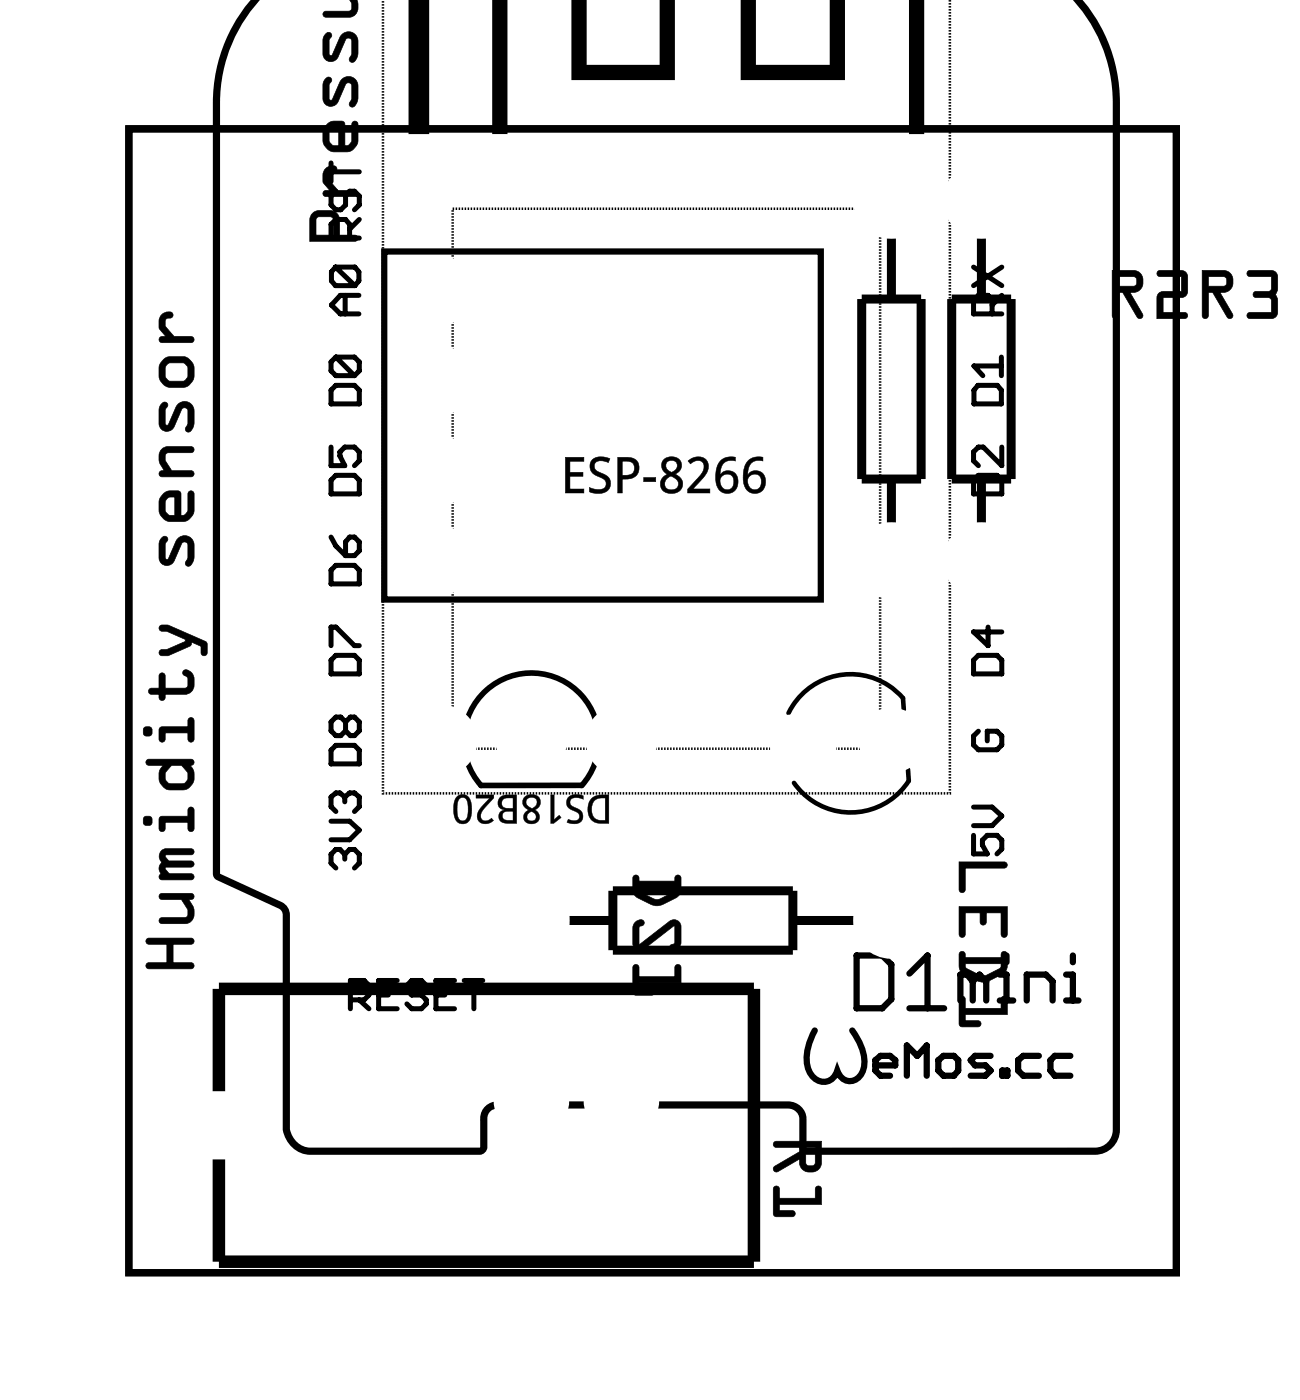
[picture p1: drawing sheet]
<svg xmlns="http://www.w3.org/2000/svg" width="37mm" height="40mm" viewBox="0 0 37 40" stroke-linecap="round" stroke-linejoin="round" font-family="sans-serif">
<path d="M3.6 3.6h29.6v32.3h-29.6z" fill="none" stroke="#000" stroke-width=".2"/>
<g fill="#000">
<path d="M11.5 -.1h5.1v1.9h2v-1.9h2.7v1.9h2.1v-1.9h2.7v3.9h-.4v-3.9h-1.9v2.4h-2.9v-2.4h-1.9v2.4h-2.9v-2.4h-1.8v3.9h-.4v-3.9h-1.8v3.9h-.6z"/>
<path d="M7.2 .1l.5-.2h22.2l.5 .2a4.3 4.3 0 0 1 1 2.8v29l-.1 .2-.1 .2-.3 .1h-8.1l-.1-1.1-.2-.1-.3-.1h-8.2l-.4 .2-.1 1.1h-4.7l-.3-.1-.2-.2-.1-.2v-6.2l-.2-.2-1.8-.8v-21.8a4.3 4.3 0 0 1 1-2.8zM7.1 0a4.5 4.5 0 0 0-1.1 2.9v21.8l.1 .1 1.9 .9v6.2a.83 .83 0 0 0 .8 .7h4.7l.3-.2v-1l.2-.1h8.2l.3 .1 .1 1 .2 .2h8.1a.71 .71 0 0 0 .7-.7v-29a4.5 4.5 0 0 0-1-2.9z"/>
<path d="M3.6 3.6h29.6v32.3h-29.6zM3.6 3.6v32.3h29.6v-32.3z"/>
<path d="M8.8 6l.2-.1 .4 .1 .2 .1v.5h.4l.1 .2h-1.4zM8.9 6.1v.5h.5v-.5zM9.2 4.8l.2-.1a.1 .1 0 0 1 .1 .1 .1 .1 0 0 1-.1 .1l-.1 .2 .2 .3h.5l.1 .1h-1v-.1h.2l-.2-.3zM9.2 3.5l.2-.1h.3l.1 .7 .1-.1v-.5l.2-.1v.7l-.3 .2-.5-.1-.2-.2v-.3zM9.3 3.6v.4l.3 .1v-.5zM9.2 2.2a.12 .12 0 0 1 .2 .1 .12 .12 0 0 1-.1 .1v.4l.3-.5a.27 .27 0 0 1 .3-.1 .27 .27 0 0 1 .2 .2l-.1 .6h-.1v-.2v-.5l-.1 .1-.3 .5a.22 .22 0 0 1-.2 .1 .22 .22 0 0 1-.2-.2v-.4zM9.2 .9a.12 .12 0 0 1 .2 .1 .12 .12 0 0 1-.1 .1v.5l.3-.5a.27 .27 0 0 1 .3-.2 .27 .27 0 0 1 .2 .3l-.1 .5h-.1v-.2v-.4h-.1l-.3 .5a.22 .22 0 0 1-.2 .1 .22 .22 0 0 1-.2-.2v-.4zM9.1 -.1h1h-.1a.29 .29 0 0 1 .1 .4 .29 .29 0 0 1-.2 .2h-.8l.1-.2h.7v-.2l-.2-.2zM9.1 -.1h1zM9.1 -.1h1zM9.3 -.1h.3zM9.1 -.1h1zM9.1 -.1h1zM9.3 -.1h.3zM9.1 -.1h1zM9.1 -.1h1zM9.1 -.1h1zM9.3 -.1h.6zM9.1 -.1h1z"/>
<path d="M8.8 6l.2-.1 .4 .1 .2 .1v.5h.4a.1 .1 0 0 1 .1 .1 .1 .1 0 0 1-.1 .1h-1.3v-.6zM8.8 6l-.1 .8h1.4l-.1-.2h-.4v-.5l-.2-.1zM9 6.2l-.1 .4h.5v-.4zM8.9 6.1h.5v.5h-.5zM9.2 4.8l.2-.1a.11 .11 0 0 1 .1 .1 .11 .11 0 0 1-.2 .1v.2l.2 .3h.5a.1 .1 0 0 1 .1 .1 .1 .1 0 0 1-.1 .1h-.8a.1 .1 0 0 1-.1-.1 .1 .1 0 0 1 .1-.1h.1l-.2-.3zM9.2 4.8l-.1 .4 .2 .2h-.2v.1h1l-.1-.1h-.5l-.2-.3v-.2l.2-.2zM9.2 3.5l.2-.1h.3v.7l.2-.1v-.5a.1 .1 0 0 1 .1-.1 .1 .1 0 0 1 .1 .1v.5l-.1 .2-.1 .1h-.5l-.3-.2v-.4zM9.2 3.5l-.1 .5 .2 .2 .5 .1 .2-.2 .1-.7-.2 .1v.5l-.1 .1h-.1v-.7h-.3zM9.3 3.7v.3l.3 .1v-.5zM9.3 3.6h.3v.5l-.3-.1zM9.2 2.2a.12 .12 0 0 1 .2 .1 .12 .12 0 0 1-.1 .1v.4l.3-.5a.28 .28 0 0 1 .3-.1 .28 .28 0 0 1 .2 .2l-.1 .6a.12 .12 0 0 1-.1-.1 .12 .12 0 0 1 0-.1v-.4l-.1-.1-.3 .7h-.3l-.1-.1a.71 .71 0 0 1 .1-.7zM9.2 2.2l-.1 .2v.4a.22 .22 0 0 0 .2 .2 .22 .22 0 0 0 .2-.1l.2-.5 .2-.1v.5v.2h.1l.1-.6a.27 .27 0 0 0-.2-.2 .27 .27 0 0 0-.3 .1l-.3 .5v-.4a.11 .11 0 0 0 .1-.2 .1 .1 0 0 0-.2 0zM9.2 .9a.12 .12 0 0 1 .2 .1 .12 .12 0 0 1-.1 .1v.5l.3-.5a.28 .28 0 0 1 .3-.2 .28 .28 0 0 1 .2 .3l-.1 .5a.12 .12 0 0 1-.1 0 .12 .12 0 0 1 0-.2v-.4h-.1l-.3 .6h-.3l-.1-.1a.71 .71 0 0 1 .1-.7zM9.2 .9l-.1 .2v.4a.22 .22 0 0 0 .2 .2 .22 .22 0 0 0 .2-.1l.2-.5h.2v.4v.2h.1l.1-.5a.27 .27 0 0 0-.2-.3 .27 .27 0 0 0-.3 .2l-.3 .5v-.5a.09 .09 0 0 0 .1-.1 .11 .11 0 0 0-.2-.1zM9.1 -.1h1h-.1a.28 .28 0 0 1 .1 .4 .28 .28 0 0 1-.2 .2h-.7a.1 .1 0 0 1-.1-.1 .1 .1 0 0 1 .1-.1h.6l.1-.2-.2-.2zM9.1 -.1h.7l.1 .2v.2h-.7l-.1 .2h.8a.35 .35 0 0 0 .2-.5zM9.1 -.1h1zM9.1 -.1h1zM9.1 -.1h1zM9.1 -.1h1zM9.3 -.1h.3zM9.3 -.1h.3zM9.1 -.1h1zM9.1 -.1h1zM9.1 -.1h1zM9.1 -.1h1zM9.3 -.1h.3zM9.3 -.1h.3zM9.1 -.1h1zM9.1 -.1h1zM9.1 -.1h1zM9.1 -.1h1zM9.1 -.1h1zM9.1 -.1h1zM9.3 -.1h.6zM9.3 -.1h.6zM9.1 -.1h1zM9.1 -.1h1z"/>
<path d="M16 12.9h.5v.1h-.4v.3h.4v.1h-.4v.4h.4v.1h-.5zM16.7 13l.4-.1h.1v.2a.2 .2 0 0 0-.3-.1 .2 .2 0 0 0-.1 .3 .35 .35 0 0 1 .4 .5 .35 .35 0 0 1-.6 .1l.1-.1a.22 .22 0 0 0 .3 0 .22 .22 0 0 0 0-.3l-.3-.2zM17.4 12.9h.3a.33 .33 0 0 1 .3 .4 .33 .33 0 0 1-.4 .2v.4h-.2zM17.6 13v.4h.1a.22 .22 0 0 0 .2-.3 .22 .22 0 0 0-.3-.1zM18.2 13.5h.3v.1h-.3zM18.7 13a.27 .27 0 0 1 .5-.1 .27 .27 0 0 1-.1 .5 .28 .28 0 0 1 .1 .4 .28 .28 0 0 1-.5 0 .28 .28 0 0 1 .1-.4l-.1-.2zM18.8 13.6a.19 .19 0 0 0 .3 0 .19 .19 0 0 0-.3 0zM18.8 13.2a.16 .16 0 0 0 .3 0 .16 .16 0 0 0-.3 0zM19.4 13a.34 .34 0 0 1 .6 0 .34 .34 0 0 1-.2 .5l-.2 .3h.4v.1h-.6v-.1l.3-.3a.24 .24 0 0 0 .2-.3 .24 .24 0 0 0-.3-.2l-.1 .1zM20.4 13l.3-.1 .1 .1a.32 .32 0 0 0-.4 .1 .32 .32 0 0 0-.1 .3 .32 .32 0 0 1 .5 .1 .32 .32 0 0 1-.2 .4 .32 .32 0 0 1-.4-.2v-.4zM20.3 13.6a.21 .21 0 0 0 .4 0 .21 .21 0 0 0-.4 0zM21.1 13l.4-.1v.1a.32 .32 0 0 0-.3 .1 .32 .32 0 0 0-.1 .3 .32 .32 0 0 1 .5 .1 .32 .32 0 0 1-.2 .4 .32 .32 0 0 1-.4-.2v-.4zM21.1 13.6a.21 .21 0 0 0 .4 0 .21 .21 0 0 0-.4 0z"/>
<path d="M15.9 12.9h.6v.1h-.4v.3h.4v.1h-.4v.4h.4v.1h-.6zM16 12.9v1h.5v-.1h-.4v-.4h.4v-.1h-.4v-.3h.4v-.1zM16.7 13l.4-.1h.1v.2a.2 .2 0 0 0-.3-.1 .2 .2 0 0 0-.1 .3l.2 .1a.31 .31 0 0 1 .2 .4 .31 .31 0 0 1-.5 .1h-.1l.1-.1a.21 .21 0 0 0 .3 0 .21 .21 0 0 0 0-.3l-.3-.2zM16.7 13v.2l.2 .2a.21 .21 0 0 1 .2 .3 .21 .21 0 0 1-.3 .1h-.2v.1a.33 .33 0 0 0 .5 0 .33 .33 0 0 0 0-.5h-.1a.22 .22 0 0 1-.2-.3 .22 .22 0 0 1 .4 0v-.2h-.1zM17.4 12.9h.3a.33 .33 0 0 1 .3 .4 .33 .33 0 0 1-.4 .2v.4h-.2zM17.4 12.9v1h.2v-.4a.32 .32 0 0 0 .4-.2 .32 .32 0 0 0-.3-.4zM17.6 13v.4h.1a.21 .21 0 0 0 .2-.3 .21 .21 0 0 0-.3-.1zM17.6 13a.24 .24 0 0 1 .3 .2 .24 .24 0 0 1-.3 .2zM18.2 13.5h.3v.1h-.3zM18.2 13.5v.1h.3v-.1zM18.7 13a.28 .28 0 0 1 .5-.1 .28 .28 0 0 1-.1 .5 .29 .29 0 0 1 .1 .4 .29 .29 0 0 1-.5 0 .29 .29 0 0 1 .1-.4l-.1-.2zM18.7 13v.2l.1 .2a.28 .28 0 0 0-.1 .4 .28 .28 0 0 0 .5 0 .28 .28 0 0 0-.2-.4 .27 .27 0 0 0 .2-.4 .27 .27 0 0 0-.5 0zM18.8 13.7a.18 .18 0 0 0 .3 0 .18 .18 0 0 0-.3 0zM18.8 13.7a.19 .19 0 0 1 .3 0 .19 .19 0 0 1-.3 0zM18.8 13.2a.15 .15 0 0 0 .3 0 .15 .15 0 0 0-.3 0zM18.8 13.2a.16 .16 0 0 1 .3 0 .16 .16 0 0 1-.3 0zM19.4 13a.35 .35 0 0 1 .6 0 .35 .35 0 0 1-.2 .5l-.2 .3h.4v.1h-.6v-.1l.3-.3a.24 .24 0 0 0 .2-.3 .24 .24 0 0 0-.3-.2l-.1 .1zM19.4 13l.1 .1a.23 .23 0 0 1 .4 0 .23 .23 0 0 1-.2 .3l-.3 .4v.1h.6v-.1h-.4l.1-.2a.35 .35 0 0 0 .3-.4 .35 .35 0 0 0-.3-.3zM20.4 13l.3-.1 .1 .1a.32 .32 0 0 0-.4 .1 .32 .32 0 0 0-.1 .3 .32 .32 0 0 1 .5 .1 .32 .32 0 0 1-.2 .4 .32 .32 0 0 1-.4-.2v-.4zM20.4 13a.58 .58 0 0 0 .1 .9 .31 .31 0 0 0 .4-.4 .31 .31 0 0 0-.6-.1 .33 .33 0 0 1 .1-.3 .33 .33 0 0 1 .4-.1v-.1zM20.3 13.6a.21 .21 0 0 0 .4 0 .21 .21 0 0 0-.4 0zM20.3 13.6a.22 .22 0 0 1 .4 0 .22 .22 0 0 1-.4 0zM21.1 13l.4-.1v.1a.32 .32 0 0 0-.3 .1 .32 .32 0 0 0-.1 .3 .32 .32 0 0 1 .5 .1 .32 .32 0 0 1-.2 .4 .32 .32 0 0 1-.4-.2v-.4zM21.1 13a.58 .58 0 0 0 .2 .9 .31 .31 0 0 0 .3-.4 .31 .31 0 0 0-.5-.1 .33 .33 0 0 1 .1-.3 .33 .33 0 0 1 .3-.1v-.1zM21.1 13.6a.21 .21 0 0 0 .4 0 .21 .21 0 0 0-.4 0zM21.1 13.6a.22 .22 0 0 1 .4 0 .22 .22 0 0 1-.4 0z"/>
<path d="M31.4 7.6h.6a.32 .32 0 0 1 .3 .4 .32 .32 0 0 1-.4 .3l.4 .6a.1 .1 0 0 1-.1 .1 .1 .1 0 0 1-.1 0l-.4-.7h-.1v.6a.1 .1 0 0 1-.1 .1 .1 .1 0 0 1-.1-.1zM31.4 7.6v1.4l.2-.1v-.7h.1l.4 .8 .1-.1-.3-.7a.31 .31 0 0 0 .4-.2 .31 .31 0 0 0-.3-.4zM31.6 7.8v.3l.5-.1-.1-.2zM31.6 7.8h.4l.1 .2-.5 .1zM32.7 7.7l.6-.1 .2 .1v.7h-.7v.4h.6a.1 .1 0 0 1 .1 .1 .1 .1 0 0 1-.1 .1h-.8l.1-.7 .6-.1v-.4h-.6zM32.7 7.7v.1h.7v.4l-.7 .1-.1 .7h.9v-.2h-.7v-.4l.7-.1v-.6l-.2-.1z"/>
<path d="M31.4 7.6h.6a.31 .31 0 0 1 .3 .4 .31 .31 0 0 1-.4 .3l.4 .6-.2 .1-.4-.7h-.1v.6l-.2 .1zM31.6 7.8v.3l.5-.1-.1-.2zM32.7 7.7l.6-.1 .2 .1v.6l-.7 .1v.4h.7v.2h-.9l.1-.7 .6-.1v-.4h-.6z"/>
<path d="M33.9 7.6h.6a.32 .32 0 0 1 .3 .4 .32 .32 0 0 1-.4 .3l.4 .6a.1 .1 0 0 1 0 .1 .1 .1 0 0 1-.2 0l-.4-.7h-.1v.6a.1 .1 0 0 1-.1 .1 .1 .1 0 0 1-.1-.1zM33.9 7.6l.1 1.4 .1-.1v-.7h.1l.4 .8 .2-.1-.4-.7a.31 .31 0 0 0 .4-.2 .31 .31 0 0 0-.3-.4zM34.1 7.8v.3l.5-.1v-.2zM34.1 7.8h.5v.2l-.5 .1zM35.2 7.7l.7-.1 .2 .2-.1 .5 .1 .6-.2 .1h-.6a.1 .1 0 0 1-.1-.1 .1 .1 0 0 1 .1-.1h.6l-.1-.4h-.3a.1 .1 0 0 1-.1-.1 .1 .1 0 0 1 .1-.1h.4v-.4h-.7zM35.2 7.7v.1h.7v.4h-.5v.1v.1h.5v.4h-.6l-.1 .1 .7 .1 .2-.2-.1-.5v-.6l-.1-.1z"/>
<path d="M33.9 7.6h.6a.31 .31 0 0 1 .3 .4 .31 .31 0 0 1-.4 .3l.4 .6-.1 .1-.5-.7h-.1v.6l-.1 .1zM34.1 7.8v.3l.5-.1v-.2zM35.2 7.7l.7-.1 .1 .1v.6l.1 .5-.2 .2-.7-.1 .1-.1h.6v-.4h-.5v-.1v-.1h.5v-.4h-.7z"/>
<path d="M4.1 26.5h1.3v.1l-.5 .1v.5h.5l.1 .1h-1.3v-.1h.5v-.5l-.5-.1zM4.5 25.2h1v.2h-.2a.38 .38 0 0 1 .2 .4 .38 .38 0 0 1-.3 .3l-.7-.1v-.1h.7l.1-.1-.2-.4h-.6zM4.5 24h1l-.1 .1-.7 .1 .1 .1h.7l-.1 .2h-.7l.1 .2h.6l.1 .1h-1zM4.5 23.1l.8-.1v-.2h.1l.1 .6h-.2v-.2h-.6v.2l-.2 .1zM4 23.2a.15 .15 0 0 1 .3 0 .15 .15 0 0 1-.3 0zM4.1 21.5l1.3-.1 .1 .1-.1 .1 .1 .2v.3l-.2 .2h-.6l-.2-.3 .1-.4h-.4zM4.8 21.6l-.1 .2v.3h.5l.1-.3-.1-.2zM4.5 20.5h.8v-.2h.1l.1 .6h-.2v-.2h-.6v.2h-.2zM4 20.6a.15 .15 0 0 1 .3 0 .15 .15 0 0 1-.3 0zM4.5 19h.2v.4h.5l.1-.2-.1-.2v-.1a.35 .35 0 0 1 .3 .3 .35 .35 0 0 1-.3 .4h-.5l-.1 .2-.1-.2h-.3v-.2h.3zM4.5 17.7l.2-.1 1.1 .5v.4h-.1v-.3l-.3-.1v.1l-.6 .3h-.3v-.2l.7-.3-.7-.2zM4.6 15.2v-.1a.12 .12 0 0 1 .1 .1 .12 .12 0 0 1 0 .2v.4l.3-.5a.27 .27 0 0 1 .3-.2 .27 .27 0 0 1 .2 .3l-.1 .6-.2-.1 .1-.2-.1-.4h-.1l-.2 .5a.22 .22 0 0 1-.2 .2 .22 .22 0 0 1-.2-.3v-.3zM4.6 13.9h.2h.3l.1 .6 .1-.1v-.5h.2l-.1 .7-.2 .1h-.6l-.1-.3v-.3zM4.7 14.1v.3l.2 .1v-.5zM4.6 12.7l.1-.1h.8l-.1 .2h-.7v.1l.1 .4h.6l.1 .1h-1v-.1h.1l-.1-.3zM4.6 11.4a.12 .12 0 0 1 .1 0 .12 .12 0 0 1 0 .2v.4l.3-.5a.27 .27 0 0 1 .3-.2 .27 .27 0 0 1 .2 .3l-.1 .6-.2-.1 .1-.1-.1-.5-.1 .1-.2 .4a.22 .22 0 0 1-.2 .2 .22 .22 0 0 1-.2-.2v-.4zM4.5 10.5a.5 .5 0 0 1 1 0 .5 .5 0 0 1-1 0zM4.7 10.3v.3l.1 .2h.4l.1-.1v-.3l-.1-.2zM4.6 8.9l.1-.1a.11 .11 0 0 1 .2 .1 .11 .11 0 0 1-.2 .1v.2l.2 .3h.5l.1 .1h-1v-.1h.2l-.2-.2z"/>
<path d="M4.1 26.5h1.3a.1 .1 0 0 1 .1 .1 .1 .1 0 0 1-.1 .1h-.5v.5h.5a.1 .1 0 0 1 .1 .1 .1 .1 0 0 1-.1 .1h-1.2a.1 .1 0 0 1-.1-.1 .1 .1 0 0 1 .1-.1h.5v-.5h-.5zM4.1 26.5l.1 .1h.5v.6h-.5v.1h1.3l-.1-.1h-.5v-.6h.5v-.1zM4.5 25.2h.9a.1 .1 0 0 1 .1 .1 .11 .11 0 0 1-.2 .1 .4 .4 0 0 1-.1 .7h-.6a.1 .1 0 0 1-.1-.1 .1 .1 0 0 1 .1-.1h.6l.1-.2-.2-.3h-.6zM4.5 25.2v.2h.6l.2 .4-.1 .1h-.7v.1l.7 .1a.35 .35 0 0 0 .2-.5l-.1-.2 .2-.1-.1-.1zM4.5 24l.9-.1a.1 .1 0 0 1 .1 .1 .1 .1 0 0 1-.1 .1l-.7 .1 .1 .1h.6a.1 .1 0 0 1 .1 .1 .1 .1 0 0 1-.1 .1h-.7l.1 .2 .6-.1a.1 .1 0 0 1 .1 .1 .1 .1 0 0 1-.1 .1h-.9zM4.6 24l-.1 .8h.9v-.1h-.6l-.1-.2h.7v-.2h-.6l-.1-.1 .7-.1v-.1zM4.5 23.1l.8-.1v-.1a.1 .1 0 0 1 .1-.1 .1 .1 0 0 1 .1 .1v.5a.1 .1 0 0 1-.1 .1 .1 .1 0 0 1-.1-.1v-.2h-.6v.2a.1 .1 0 0 1-.1 .1 .1 .1 0 0 1-.1-.1zM4.5 23.1v.4l.1-.1 .1-.2h.6v.2h.2l-.1-.6h-.1v.2zM4 23.2a.15 .15 0 0 1 .3 0 .15 .15 0 0 1-.3 0zM4 23.2a.15 .15 0 0 0 .3 0 .15 .15 0 0 0-.3 0zM4.1 21.4h1.3a.1 .1 0 0 1 .1 .1 .1 .1 0 0 1-.1 .1l.1 .2-.1 .4-.2 .1h-.5l-.2-.3 .1-.4h-.4zM4.1 21.5l.1 .1h.4l-.1 .4 .2 .3h.6l.1-.2 .1-.3-.2-.2 .2-.1-.1-.1zM4.8 21.6l-.1 .2v.3h.5l.1-.3-.2-.2zM4.8 21.6h.4l.1 .2-.1 .3h-.5v-.3zM4.5 20.5h.8v-.2a.1 .1 0 0 1 .1-.1 .1 .1 0 0 1 .1 .1v.6a.1 .1 0 0 1-.1 .1 .1 .1 0 0 1-.1-.1v-.2h-.6v.2a.1 .1 0 0 1-.1 .1 .1 .1 0 0 1-.1-.1zM4.5 20.5v.4h.1l.1-.2h.6v.2h.2l-.1-.6h-.1v.2zM4 20.6a.15 .15 0 0 1 .3 0 .15 .15 0 0 1-.3 0zM4 20.6a.15 .15 0 0 0 .3 0 .15 .15 0 0 0-.3 0zM4.5 19h.2v.4h.5l.1-.2-.1-.2v-.1a.21 .21 0 0 1 .2 0 .21 .21 0 0 1 .1 .3v.2l-.2 .2h-.6v.1a.1 .1 0 0 1-.1 .1 .1 .1 0 0 1-.1-.1v-.1h-.2a.1 .1 0 0 1-.1-.1 .1 .1 0 0 1 .1-.1h.2zM4.5 19v.4h-.3v.2h.3l.1 .2 .1-.2h.5a.37 .37 0 0 0 .3-.3 .37 .37 0 0 0-.2-.4l-.1 .1 .1 .1v.2l-.1 .1h-.5l-.1-.4zM4.5 17.7l.2-.1 1.1 .5 .1 .3a.1 .1 0 0 1-.1 .1 .1 .1 0 0 1-.1-.1v-.2l-.3-.1v.1l-.8 .3a.1 .1 0 0 1-.1-.1 .1 .1 0 0 1 .1-.1l.6-.3-.7-.2zM4.5 17.7v.1l.7 .2v.1l-.7 .2v.2h.2l.6-.3 .1-.1 .3 .1v.3h.1v-.4l-1.1-.5zM4.6 15.1a.12 .12 0 0 1 .2 .1 .12 .12 0 0 1-.1 .2v.4l.3-.5a.28 .28 0 0 1 .3-.2 .28 .28 0 0 1 .2 .3l-.1 .6a.12 .12 0 0 1-.1-.1 .12 .12 0 0 1 0-.2v-.3l-.1-.1-.4 .6-.2 .1-.1-.2a.71 .71 0 0 1 .1-.7zM4.6 15.2l-.1 .2v.3a.22 .22 0 0 0 .2 .2 .22 .22 0 0 0 .2-.1l.2-.5h.1l.1 .4-.1 .2h.2l.1-.5a.27 .27 0 0 0-.2-.3 .27 .27 0 0 0-.3 .2l-.3 .5v-.5a.09 .09 0 0 0 0-.1 .09 .09 0 0 0-.1 0zM4.6 13.9l.2-.1 .3 .1v.6l.2-.1v-.5a.1 .1 0 0 1 .1-.1 .1 .1 0 0 1 .1 .1v.5l-.1 .2-.1 .1h-.5l-.3-.2v-.4zM4.6 14l-.1 .4 .1 .3h.6l.2-.2v-.6h-.1v.5l-.1 .2h-.1v-.7h-.3zM4.7 14.1v.3l.2 .1v-.5zM4.7 14.1l.2-.1v.6l-.2-.2zM4.6 12.7l.1-.1h.7a.1 .1 0 0 1 .1 .1 .1 .1 0 0 1-.1 .1h-.7v.2l.1 .3h.6a.1 .1 0 0 1 .1 .1 .1 .1 0 0 1-.1 .1h-.8a.11 .11 0 0 1-.1-.2 .1 .1 0 0 1 .1 0l-.1-.3zM4.6 12.7l-.1 .3 .2 .3h-.2v.1h.9v-.1h-.6l-.1-.3v-.2h.7v-.2h-.7zM4.6 11.4a.12 .12 0 0 1 .2 0 .12 .12 0 0 1-.1 .2v.4l.3-.5a.28 .28 0 0 1 .3-.2 .28 .28 0 0 1 .2 .3l-.1 .6a.12 .12 0 0 1-.1-.1 .12 .12 0 0 1 0-.1v-.4l-.1-.1-.4 .6-.2 .1-.1-.2a.71 .71 0 0 1 .1-.6zM4.6 11.4l-.1 .2v.4a.22 .22 0 0 0 .2 .2 .22 .22 0 0 0 .2-.2l.2-.4 .1-.1 .1 .5-.1 .1 .2 .1 .1-.6a.27 .27 0 0 0-.2-.3 .27 .27 0 0 0-.3 .2l-.3 .5v-.5a.09 .09 0 0 0 0-.1 .09 .09 0 0 0-.1 0zM4.5 10.5a.51 .51 0 0 1 1 0 .51 .51 0 0 1-1 0zM4.5 10.5a.5 .5 0 0 0 1 0 .5 .5 0 0 0-1 0zM4.7 10.3v.3v.1h.5h.1l-.1-.4zM4.7 10.3l.5-.1 .1 .2v.3l-.1 .1h-.4l-.1-.2zM4.6 8.9l.1-.1a.11 .11 0 0 1 .2 .1 .11 .11 0 0 1-.2 .1v.2l.2 .3h.5a.1 .1 0 0 1 .1 .1 .1 .1 0 0 1-.1 .1h-.8a.1 .1 0 0 1-.1-.1 .1 .1 0 0 1 .1-.1h.1l-.2-.2zM4.6 8.9l-.1 .4 .2 .2h-.2v.1h.9v-.1h-.5l-.2-.3v-.2l.2-.1z"/>
<path d="M16.7 22.5l.5-.1v.8a.44 .44 0 0 1-.5-.1 .44 .44 0 0 1-.1-.5zM16.7 22.5a.41 .41 0 0 0-.1 .5 .41 .41 0 0 0 .4 .2h.2v-.8zM16.8 22.6a.32 .32 0 0 0-.1 .4 .32 .32 0 0 0 .4 .1v-.6zM16.8 22.6l.3-.1v.7a.33 .33 0 0 1-.4-.2 .33 .33 0 0 1 .1-.4zM16.1 22.5l.1-.1a.17 .17 0 0 1 .2 0 .17 .17 0 0 1 .1 .2 .17 .17 0 0 0-.3-.1 .17 .17 0 0 0 .1 .3 .26 .26 0 0 1 .1 .4 .26 .26 0 0 1-.4 0v-.1a.16 .16 0 0 0 .3 0 .16 .16 0 0 0-.1-.2l-.2-.2zM16.1 22.5a.31 .31 0 0 0 0 .3 .31 .31 0 0 0 .2 .2 .17 .17 0 0 1 0 .2 .17 .17 0 0 1-.3-.1v.1a.25 .25 0 0 0 .4 0 .25 .25 0 0 0-.1-.4 .17 .17 0 0 1-.2-.2 .17 .17 0 0 1 .3-.1l.1 .1v-.1zM15.5 22.4h.1v.7l.2-.1v.1l-.2 .1h-.1zM15.5 22.4v.8h.1l.2-.1v-.1l-.2 .2v-.8zM14.8 22.5a.25 .25 0 0 1 .4 0 .25 .25 0 0 1-.1 .4 .21 .21 0 0 1 .1 .3 .21 .21 0 0 1-.4 0 .21 .21 0 0 1 .1-.3l-.2-.2zM14.8 22.5v.2l.1 .2a.2 .2 0 0 0 0 .3 .2 .2 0 0 0 .3 0 .2 .2 0 0 0-.1-.3 .24 .24 0 0 0 .1-.4 .24 .24 0 0 0-.4 0zM14.9 22.6a.15 .15 0 0 0 .3 0 .15 .15 0 0 0-.3 0zM14.9 22.6a.16 .16 0 0 1 .3 0 .16 .16 0 0 1-.3 0zM14.9 23a.12 .12 0 0 0 .2 0 .12 .12 0 0 0-.2 0zM14.9 23a.13 .13 0 0 1 .2 0 .13 .13 0 0 1-.2 0zM14.1 22.5l.5-.1v.8h-.2a.21 .21 0 0 1-.3-.1 .21 .21 0 0 1 .1-.2l-.1-.1zM14.1 22.5a.21 .21 0 0 0 0 .2 .21 .21 0 0 0 .1 .2 .2 .2 0 0 0-.1 .2 .2 .2 0 0 0 .3 .1h.2v-.8zM14.2 22.9v.2l.3 .1v-.3zM14.2 22.9h.3v.3h-.1a.14 .14 0 0 1-.2-.1 .14 .14 0 0 1 0-.2zM14.2 22.6v.2h.3v-.3zM14.2 22.6l.3-.1v.3h-.3zM13.4 22.4h.5l-.2 .3a.21 .21 0 0 0-.1 .2 .21 .21 0 0 0 .1 .3l.2-.1v.1a.27 .27 0 0 1-.4 0 .27 .27 0 0 1 .1-.5l.2-.2h-.4zM13.4 22.4v.1h.4l-.1 .2a.27 .27 0 0 0-.2 .3 .27 .27 0 0 0 .3 .2h.1v-.1a.19 .19 0 0 1-.3 0 .19 .19 0 0 1 .1-.3l.2-.4zM12.9 22.5a.32 .32 0 0 1 .4 0 .32 .32 0 0 1 0 .4 .28 .28 0 0 1-.3 .4 .28 .28 0 0 1-.2-.5zM12.9 22.5l-.1 .2a.31 .31 0 0 0 0 .4 .31 .31 0 0 0 .4 .1l.1-.3a.31 .31 0 0 0 0-.4 .31 .31 0 0 0-.4 0zM13 22.6l-.1 .2a.2 .2 0 0 0 0 .3 .2 .2 0 0 0 .3 0 .2 .2 0 0 0 0-.3v-.2zM13 22.6v-.1a.21 .21 0 0 1 .2 .1 .21 .21 0 0 1 0 .2 .21 .21 0 0 1 0 .3 .21 .21 0 0 1-.3 0 .21 .21 0 0 1 0-.3z"/>
<path d="M16.7 22.5l.5-.1v.8a.44 .44 0 0 1-.5-.1 .44 .44 0 0 1-.1-.5zM16.8 22.6a.33 .33 0 0 0-.1 .4 .33 .33 0 0 0 .4 .2v-.7zM16.1 22.5a.24 .24 0 0 1 .4 .1 .17 .17 0 0 0-.3-.1 .17 .17 0 0 0 0 .3 .26 .26 0 0 1 .2 .4 .26 .26 0 0 1-.4 0v-.1a.18 .18 0 0 0 .3 .1 .18 .18 0 0 0 0-.3 .18 .18 0 0 0-.2-.1l-.1-.1zM15.5 22.4h.1v.7l.2-.1v.1l-.2 .1h-.1zM14.8 22.5a.24 .24 0 0 1 .4 0 .24 .24 0 0 1-.1 .4 .21 .21 0 0 1 .1 .3 .21 .21 0 0 1-.3 0 .21 .21 0 0 1 0-.3l-.1-.2zM14.9 22.7a.15 .15 0 0 0 .3 0 .15 .15 0 0 0-.3 0zM14.9 23a.12 .12 0 0 0 .2 0 .12 .12 0 0 0-.2 0zM14.1 22.5l.5-.1v.8h-.2a.2 .2 0 0 1-.3-.1 .2 .2 0 0 1 .1-.2l-.1-.2zM14.2 22.9v.2l.3 .1v-.3zM14.2 22.6v.2h.3v-.3zM13.4 22.4h.5l-.2 .3a.22 .22 0 0 0-.2 .2 .22 .22 0 0 0 .2 .3l.2-.1v.1a.27 .27 0 0 1-.4 0 .27 .27 0 0 1 .1-.5l.2-.2h-.4zM12.9 22.5a.31 .31 0 0 1 .4 0 .31 .31 0 0 1 0 .4 .28 .28 0 0 1-.3 .3 .28 .28 0 0 1-.2-.4zM13 22.6l-.1 .2a.2 .2 0 0 0 0 .3 .2 .2 0 0 0 .3 0 .2 .2 0 0 0 0-.3v-.2z"/>
<path d="M17.9 24.7h.1v.2h1l.1-.2h.1v.5a.8 .8 0 0 1-1.2 .1l-.1-.1zM18 25l.1 .2 .4 .2 .5-.3v-.1zM17.9 26h.3l-.2 .2 .1 .4 .8-.6h.2l.1 .2v.5l-.1 .1h-.2l.1-.2v-.5l-.8 .7h-.2l-.1-.2zM17.9 27.2l.1 .1v.3h1l.1-.3 .1-.1v.5h-1.2v.2h.4l.1 .1-.6 .1z"/>
<path d="M17.9 24.7h.1v.2h1v-.1a.1 .1 0 0 1 .1-.1 .1 .1 0 0 1 .1 .1l-.1 .5-.6 .3-.6-.3zM17.9 24.7v.5l.5 .3h.3l.5-.3v-.5l-.1 .1v.1h-1.1v-.2zM18 25l.1 .2 .4 .2 .5-.2v-.1zM18 25h1.1v.1l-.6 .3-.4-.2zM17.9 26l.2-.1a.13 .13 0 0 1 .1 .2 .13 .13 0 0 1-.2 .1l.1 .4 .8-.6a.21 .21 0 0 1 .2 0 .21 .21 0 0 1 .1 .2v.5l-.2 .1a.13 .13 0 0 1-.1-.1 .13 .13 0 0 1 .1-.1v-.5l-.8 .7h-.2l-.2-.2zM17.9 26v.6a.19 .19 0 0 0 .1 .2 .19 .19 0 0 0 .2 0l.8-.7 .1 .5-.2 .1 .2 .1 .1-.1v-.5a.2 .2 0 0 0-.3-.2l-.8 .7-.1-.5 .2-.2zM17.9 27.2l.1 .1v.3h1v-.3a.1 .1 0 0 1 .1-.1 .1 .1 0 0 1 .1 .1v.4h-1.2v.2h.4a.1 .1 0 0 1 .1 .1 .1 .1 0 0 1-.1 .1l-.5-.1zM17.9 27.3v.8l.6-.1-.1-.1h-.4v-.2h1.2v-.5l-.1 .1v.3h-1.1v-.3z"/>
<path d="M21.8 32.2h1.4v.6a.32 .32 0 0 1-.4 .3 .32 .32 0 0 1-.2-.4l-.7 .4-.1-.2 .8-.4v-.1h-.7zM22.7 32.4v.4l.3 .1v-.5zM21.8 33.5h.2v.3h1v-.3h.1l.1 .5h-1.2v.2h.4v.1h-.5z"/>
<path d="M21.8 32.2h1.4v.6a.32 .32 0 0 1-.4 .3 .32 .32 0 0 1-.2-.4l-.6 .4a.11 .11 0 0 1-.2-.1 .1 .1 0 0 1 .1-.1l.7-.4v-.1h-.7zM21.9 32.2v.2h.7v.1l-.7 .4v.2l.7-.4a.31 .31 0 0 0 .2 .4 .31 .31 0 0 0 .4-.3v-.6zM22.7 32.4l.1 .4 .2 .1v-.5zM22.7 32.4h.3v.5l-.3-.1zM21.8 33.5h.2v.3h1v-.2a.1 .1 0 0 1 .1-.1 .1 .1 0 0 1 .1 .1v.4h-1.2v.2h.4a.1 .1 0 0 1 .1 .1 .1 .1 0 0 1-.1 0h-.6zM21.9 33.5v.8h.5v-.1h-.4v-.2h1.2l-.1-.5h-.1v.3h-1v-.3z"/>
<path d="M27.1 24.3h1.2l.1 .1-.1 .1h-1.1v.6v.1l-.1-.1zM27.1 25.6h1.3v.8h-.1v-.6h-.5v.3h-.1v-.3h-.5v.6l-.1 .1zM27.1 26.9h.1v.1h1.1v-.1h.1v.5a.8 .8 0 0 1-1.2 .1l-.1-.2zM27.2 27.2l.1 .1 .4 .2 .6-.2v-.1zM27.1 28.1l.1 .1v.3h1.1v-.3l.1-.1v.5h-1.2v.2h.4l.1 .1-.6 .1z"/>
<path d="M27.1 24.3h1.2a.1 .1 0 0 1 .1 .1 .1 .1 0 0 1-.1 .1h-1.1l.1 .6a.1 .1 0 0 1-.1 .1 .1 .1 0 0 1-.1-.1zM27.1 24.3v.8l.1 .1v-.1v-.6h1.1l.1-.1-.1-.1zM27.1 25.6h1.3v.8a.1 .1 0 0 1-.1 .1 .1 .1 0 0 1-.1-.1l.1-.6h-.5v.2a.1 .1 0 0 1-.1 .1 .1 .1 0 0 1 0-.1v-.2h-.5l.1 .6a.1 .1 0 0 1-.1 .1 .1 .1 0 0 1-.1-.1zM27.1 25.6v.8h.1v-.6h.5v.3h.1v-.3h.5v.6h.1v-.8zM27.1 26.9h.1v.1h1.1l-.1-.1a.1 .1 0 0 1 .1-.1 .1 .1 0 0 1 .1 .1l-.1 .6-.6 .2-.6-.3zM27.1 26.9v.5l.5 .3h.3l.5-.4v-.4h-.1v.1h-1.1v-.1zM27.2 27.2l.1 .1 .4 .2 .5-.2 .1-.1zM27.2 27.2h1.1v.1l-.6 .3-.4-.3zM27.1 28.1l.1 .1v.3h1.1l-.1-.3a.1 .1 0 0 1 .1-.1 .1 .1 0 0 1 .1 .1v.4h-1.2v.2h.4a.1 .1 0 0 1 .1 .1 .1 .1 0 0 1-.1 .1l-.5-.1zM27.1 28.1v.9l.6-.1-.1-.1h-.4v-.2h1.2v-.5l-.1 .1v.3h-1.1v-.3z"/>
</g>
<g fill="none" stroke="#000" stroke-width=".18">
<path d="M10.8 7.1h12.4v9.8h-12.4zM23 29.1l-.2 .6v.4l.2 .3 .2 .1h.3l.1-.3 .2 .3h.2l.3-.1 .1-.3-.1-.5-.2-.5M24.2 27h.7l.3 .2v1l-.3 .3h-.7zM24.7 30.1h.6v-.2l-.2-.1h-.2l-.2 .1v.3l.2 .2h.2M25.7 28.5h.9M25.7 27.5l.5-.5v1.5M26.2 30.4v-.9l-.3 .3-.3-.3v.9M26.5 29.9l.1-.1h.3l.1 .1v.3l-.1 .2h-.3l-.1-.2zM27.5 27.7l-.2-.2h-.2v.7M27.5 27.7v.5M27.5 27.7l.1-.2 .2 .2v.5M28 29.8h-.5l-.1 .1 .1 .2h.3l.2 .1-.2 .2h-.4"/>
<path d="M28.2 27.5h.2v.7M28.2 28.2h.4M28.3 30.2h.1v.2h-.1zM28.4 27v.2M29 28.2v-.7h.5l.2 .2v.5M29.3 29.8h-.4l-.2 .1v.3l.2 .2h.4M30.1 27.5h.2v.7M30.1 28.2h.3M30.2 29.8h-.4l-.2 .1v.3l.2 .2h.4M30.3 27v.2"/>
</g>
<path d="M13.6 22.2h2.8a1.91 1.91 0 0 0-.1-2.7 1.91 1.91 0 0 0-2.6 0 1.91 1.91 0 0 0-.1 2.7" fill="none" stroke="#000" stroke-width=".16"/>
<path d="M24.3 8.4h1.7v5.1h-1.7zM25.2 6.6v1.8M25.2 13.5v1.4M26.9 8.4h1.6v5.1h-1.6zM27.7 6.6v1.8M27.7 13.5v1.4M16 26h1.3M17.3 25.1h5.1v1.7h-5.1zM22.4 26h1.8" fill="none" stroke="#000" stroke-width=".25"/>
<path d="M6.2 30.8v-2.9h15.1v7.7h-15.1v-2.9" fill="none" stroke="#000" stroke-width=".35"/>
<path d="M10.8 -.1v22.5h16v-22.5M12.8 5.9h12v15.2h-12z" fill="none" stroke="#000" stroke-width=".07"/>
<g fill="none" stroke="#000" stroke-width=".14">
<path d="M9.3 4.6v.5M9.3 12.6v.5h.4l-.1-.3 .1-.2h.3l.1 .2v.2l-.1 .1M9.3 18.2v-.5h.2l.5 .5h.1M9.3 15.2l.5 .5M9.3 4.8h.8M9.5 7.5h.5l.1 .2v.2l-.1 .2M9.5 7.5l-.1 .2v.2l.1 .2h.5M9.5 7.5l.5 .6M9.5 5.4l-.2 .1v.3l.2 .1h.1l.2-.1v-.3l.1-.1h.1l.1 .1v.3l-.1 .1M9.5 10.1l-.2 .1v.3l.2 .1h.5M9.5 10.9h.5l.1 .1v.4h-.8v-.4zM9.5 13.4h.5l.1 .2v.3h-.8v-.3z"/>
<path d="M9.5 16h.5l.1 .1v.4h-.8v-.4zM9.5 18.5h.5l.1 .1v.4h-.8v-.4zM9.5 10.1h.5l.1 .1v.3l-.1 .1M9.5 10.1l.5 .5M9.7 8.3v.6M9.9 15.2h.1l.1 .1v.2l-.1 .2h-.2v-.4zM10.1 8.3h-.5l-.2 .3 .2 .3h.5M10.1 6.7h-.8v-.4l.2-.1h.3l.1 .1v.4M10.1 6.2l-.2 .3M27.5 16.1l.1-.1h.5l.2 .1v.4h-.8zM27.5 18.6l.1-.1h.5l.2 .1v.4h-.8zM27.5 7.5l.8 .6"/>
<path d="M27.5 6.1h.8M27.5 5.8v.5M27.5 5l.8 .5M27.6 10.9h.5l.2 .1v.4h-.8v-.4zM27.6 13.4h.5l.2 .2v.3h-.8v-.3zM27.9 15.3l.1-.1h.1l.2 .1v.2l-.2 .2M27.9 15.3v.1M27.9 15.3l-.2-.1-.2 .1v.2l.1 .2M27.9 17.7v.5l-.4-.4h.8M28 8.9v-.4l-.1-.2h-.3l-.1 .2v.4h.8M28.3 10.1v.5M28.3 10.3h-.8l.2 .3"/>
<path d="M28.3 5l-.8 .5M28.3 8.3l-.3 .3M28.3 7.5l-.8 .6M28.3 12.6v.5l-.6-.5h-.1l-.1 .2v.2l.1 .1M9.3 21.2l.2-.2h.5l.1 .2v.4h-.8zM9.3 23.2h.6l.2 .2-.2 .3h-.6M9.7 22.5l-.1-.1-.3 .1v.3l.2 .1M9.7 24.1l-.1-.1-.3 .1v.3l.2 .1M9.7 22.5l.2-.1 .2 .1v.3l-.1 .1M9.7 24.1l.2-.1h.1l.1 .1v.3l-.1 .1M9.7 22.5v.1M9.7 24.1v.1"/>
<path d="M9.8 20.4v.2M9.8 20.4l.2-.2 .1 .2v.2l-.1 .2-.2-.2M9.8 20.4l-.2-.2h-.1l-.2 .2v.2l.2 .2h.1l.2-.2M9.9 28.2h.4l.1-.1v-.3l-.1-.1h-.4v.8M10.1 28.2l.3 .3M10.7 28.1h.3M11.2 27.7h-.5v.8h.5M12 27.8l-.1-.1h-.3l-.1 .1v.1l.1 .2h.3l.1 .1-.1 .3h-.3l-.1-.2M12.3 28.1h.3M12.8 27.7h-.5v.8h.5M13.1 27.7h.5M13.4 27.7v.8"/>
<path d="M27.5 23.6v.5h.4l-.2-.4 .2-.1h.2l.2 .1v.3l-.2 .1M27.5 22.8h.5l.3 .2-.3 .3h-.5M27.6 20.6l-.1 .2v.2l.1 .2h.5l.2-.2v-.2l-.2-.2h-.2v.3"/>
</g>
<path d="M25.5 19.7v.3M25.5 19.7a1.95 1.95 0 0 0-3.2 .4M25.6 21.7v.3a1.95 1.95 0 0 1-3.2 .1" fill="none" stroke="#000" stroke-width=".13"/>
<circle cx="12.5" cy="15.8" r=".63" fill="#fff"/>
<circle cx="12.5" cy="15.8" r=".63" fill="none" stroke="#fff" stroke-width=".68" stroke-linecap="butt"/>
<circle cx="12.5" cy="13.3" r=".63" fill="#fff"/>
<circle cx="12.5" cy="13.3" r=".63" fill="none" stroke="#fff" stroke-width=".68" stroke-linecap="butt"/>
<circle cx="12.5" cy="8.2" r=".63" fill="#fff"/>
<circle cx="12.5" cy="8.2" r=".63" fill="none" stroke="#fff" stroke-width=".68" stroke-linecap="butt"/>
<circle cx="12.5" cy="10.7" r=".63" fill="#fff"/>
<circle cx="12.5" cy="10.7" r=".63" fill="none" stroke="#fff" stroke-width=".68" stroke-linecap="butt"/>
<circle cx="17.5" cy="20.9" r=".64" fill="#fff"/>
<circle cx="17.5" cy="20.9" r=".64" fill="none" stroke="#fff" stroke-width=".75"/>
<circle cx="15" cy="20.9" r=".64" fill="#fff"/>
<circle cx="15" cy="20.9" r=".64" fill="none" stroke="#fff" stroke-width=".75"/>
<circle cx="12.5" cy="20.9" r=".64" fill="#fff"/>
<circle cx="12.5" cy="20.9" r=".64" fill="none" stroke="#fff" stroke-width=".75"/>
<circle cx="27.7" cy="5.7" r=".7" fill="#fff"/>
<circle cx="27.7" cy="5.7" r=".7" fill="none" stroke="#fff" stroke-width=".76" stroke-linecap="butt"/>
<circle cx="27.7" cy="15.8" r=".7" fill="#fff"/>
<circle cx="27.7" cy="15.8" r=".7" fill="none" stroke="#fff" stroke-width=".76" stroke-linecap="butt"/>
<circle cx="25.2" cy="5.7" r=".7" fill="#fff"/>
<circle cx="25.2" cy="5.7" r=".7" fill="none" stroke="#fff" stroke-width=".76" stroke-linecap="butt"/>
<circle cx="25.2" cy="15.8" r=".7" fill="#fff"/>
<circle cx="25.2" cy="15.8" r=".7" fill="none" stroke="#fff" stroke-width=".76" stroke-linecap="butt"/>
<circle cx="25.2" cy="26" r=".7" fill="#fff"/>
<circle cx="25.2" cy="26" r=".7" fill="none" stroke="#fff" stroke-width=".76" stroke-linecap="butt"/>
<circle cx="15" cy="26" r=".7" fill="#fff"/>
<circle cx="15" cy="26" r=".7" fill="none" stroke="#fff" stroke-width=".76" stroke-linecap="butt"/>
<circle cx="17.5" cy="31.1" r=".76" fill="#fff"/>
<circle cx="17.5" cy="31.1" r=".76" fill="none" stroke="#fff" stroke-width=".61" stroke-linecap="butt"/>
<circle cx="15" cy="31.1" r=".76" fill="#fff"/>
<circle cx="15" cy="31.1" r=".76" fill="none" stroke="#fff" stroke-width=".61" stroke-linecap="butt"/>
<circle cx="12.5" cy="31.1" r=".76" fill="#fff"/>
<circle cx="12.5" cy="31.1" r=".76" fill="none" stroke="#fff" stroke-width=".61" stroke-linecap="butt"/>
<circle cx="9.9" cy="31.1" r=".76" fill="#fff"/>
<circle cx="9.9" cy="31.1" r=".76" fill="none" stroke="#fff" stroke-width=".61" stroke-linecap="butt"/>
<circle cx="7.4" cy="5.7" r=".72" fill="#fff"/>
<circle cx="7.4" cy="5.7" r=".72" fill="none" stroke="#fff" stroke-width=".78" stroke-linecap="butt"/>
<circle cx="7.4" cy="8.2" r=".72" fill="#fff"/>
<circle cx="7.4" cy="8.2" r=".72" fill="none" stroke="#fff" stroke-width=".78" stroke-linecap="butt"/>
<circle cx="7.4" cy="10.7" r=".72" fill="#fff"/>
<circle cx="7.4" cy="10.7" r=".72" fill="none" stroke="#fff" stroke-width=".78" stroke-linecap="butt"/>
<circle cx="7.4" cy="13.3" r=".72" fill="#fff"/>
<circle cx="7.4" cy="13.3" r=".72" fill="none" stroke="#fff" stroke-width=".78" stroke-linecap="butt"/>
<circle cx="7.4" cy="15.8" r=".72" fill="#fff"/>
<circle cx="7.4" cy="15.8" r=".72" fill="none" stroke="#fff" stroke-width=".78" stroke-linecap="butt"/>
<circle cx="7.4" cy="18.4" r=".72" fill="#fff"/>
<circle cx="7.4" cy="18.4" r=".72" fill="none" stroke="#fff" stroke-width=".78" stroke-linecap="butt"/>
<circle cx="7.4" cy="20.9" r=".72" fill="#fff"/>
<circle cx="7.4" cy="20.9" r=".72" fill="none" stroke="#fff" stroke-width=".78" stroke-linecap="butt"/>
<circle cx="7.4" cy="23.4" r=".72" fill="#fff"/>
<circle cx="7.4" cy="23.4" r=".72" fill="none" stroke="#fff" stroke-width=".78" stroke-linecap="butt"/>
<circle cx="30.2" cy="23.4" r=".72" fill="#fff"/>
<circle cx="30.2" cy="23.4" r=".72" fill="none" stroke="#fff" stroke-width=".78" stroke-linecap="butt"/>
<circle cx="30.2" cy="20.9" r=".72" fill="#fff"/>
<circle cx="30.2" cy="20.9" r=".72" fill="none" stroke="#fff" stroke-width=".78" stroke-linecap="butt"/>
<circle cx="30.2" cy="18.4" r=".72" fill="#fff"/>
<circle cx="30.2" cy="18.4" r=".72" fill="none" stroke="#fff" stroke-width=".78" stroke-linecap="butt"/>
<circle cx="30.2" cy="15.8" r=".72" fill="#fff"/>
<circle cx="30.2" cy="15.8" r=".72" fill="none" stroke="#fff" stroke-width=".78" stroke-linecap="butt"/>
<circle cx="30.2" cy="13.3" r=".72" fill="#fff"/>
<circle cx="30.2" cy="13.3" r=".72" fill="none" stroke="#fff" stroke-width=".78" stroke-linecap="butt"/>
<circle cx="30.2" cy="10.7" r=".72" fill="#fff"/>
<circle cx="30.2" cy="10.7" r=".72" fill="none" stroke="#fff" stroke-width=".78" stroke-linecap="butt"/>
<circle cx="30.2" cy="8.2" r=".72" fill="#fff"/>
<circle cx="30.2" cy="8.2" r=".72" fill="none" stroke="#fff" stroke-width=".78" stroke-linecap="butt"/>
<circle cx="30.2" cy="5.7" r=".72" fill="#fff"/>
<circle cx="30.2" cy="5.7" r=".72" fill="none" stroke="#fff" stroke-width=".78" stroke-linecap="butt"/>
<circle cx="22.7" cy="21.1" r=".6" fill="#fff"/>
<circle cx="22.7" cy="21.1" r=".6" fill="none" stroke="#fff" stroke-width=".65" stroke-linecap="butt"/>
<path d="M22 20.5l1.2-.1 .1 1.2-1.2 .1z" fill="#fff"/>
<path d="M22 20.5l1.2-.1 .1 1.2-1.2 .1z" fill="none" stroke="#fff" stroke-width=".65" stroke-linecap="butt"/>
<circle cx="25.2" cy="20.9" r=".6" fill="#fff"/>
<circle cx="25.2" cy="20.9" r=".6" fill="none" stroke="#fff" stroke-width=".65" stroke-linecap="butt"/>
</svg>
